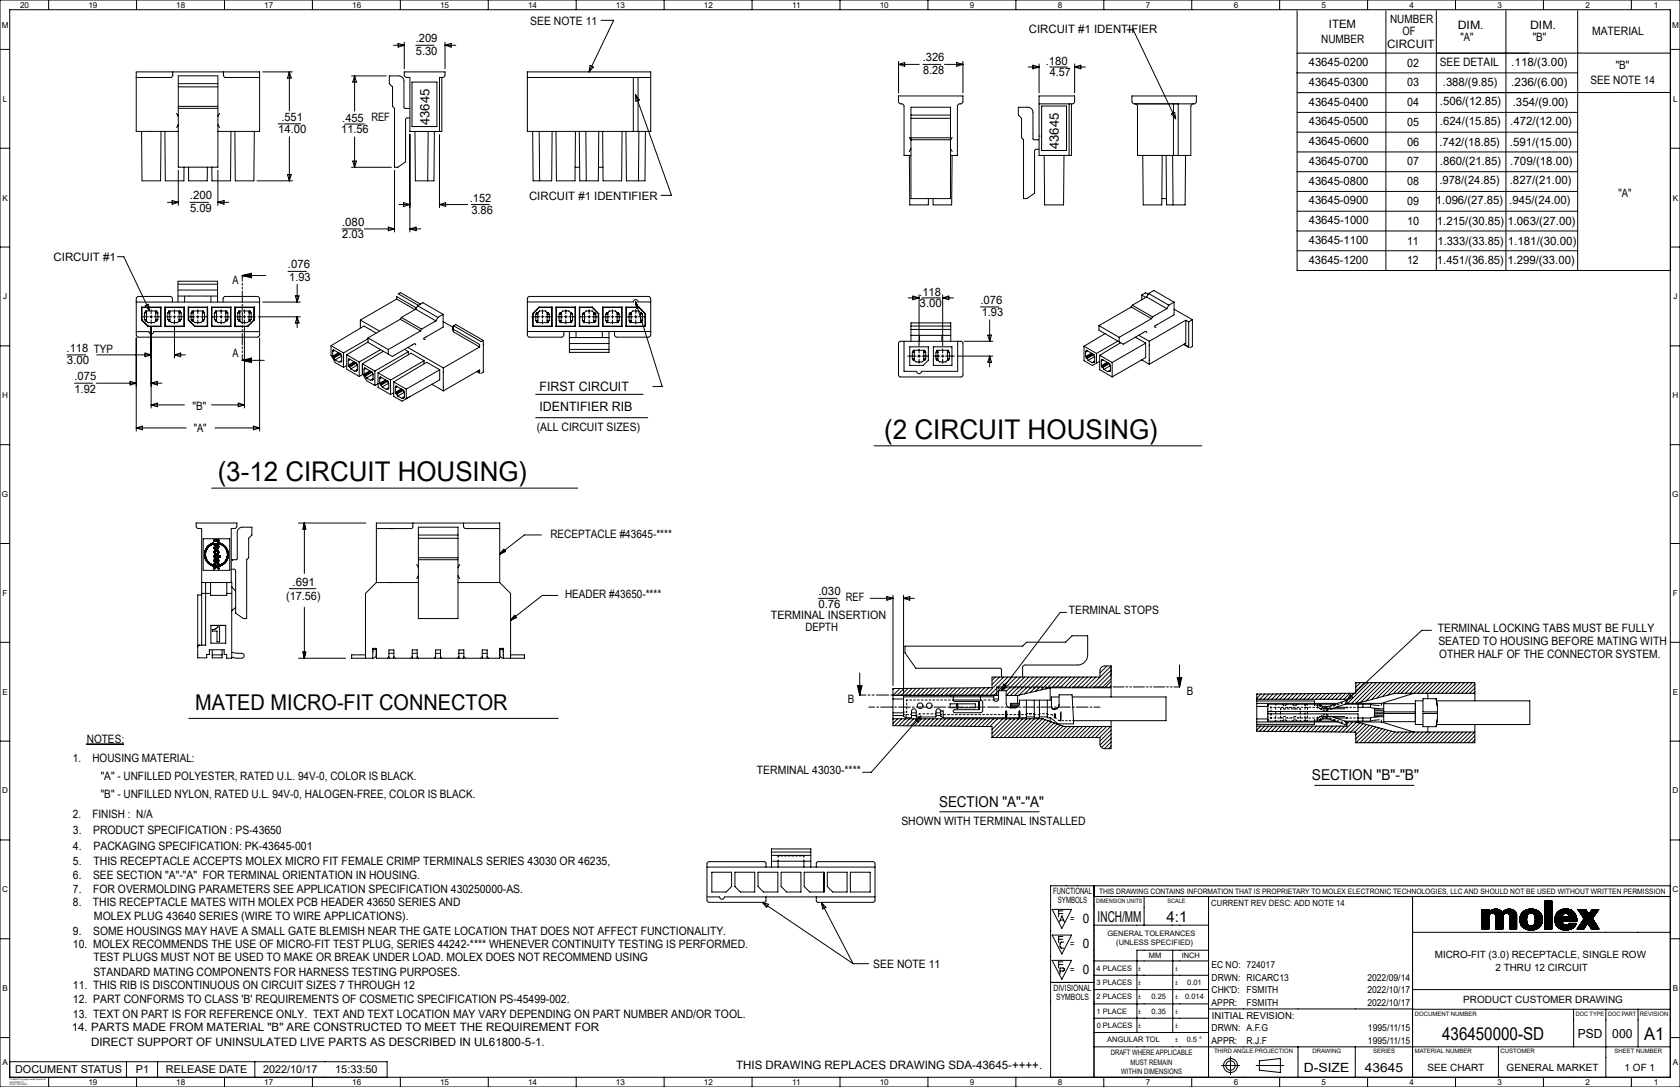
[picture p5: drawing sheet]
<svg xmlns="http://www.w3.org/2000/svg" width="864mm" height="559mm" viewBox="0 0 864 559" stroke-linecap="round" stroke-linejoin="round" font-family="sans-serif">
<defs><g id="words">
<g font-size="14">
<text x="454" y="226">(2 CIRCUIT HOUSING)</text>
<text x="112" y="247">(3-12 CIRCUIT HOUSING)</text>
</g>
<text font-size="11.2" x="100" y="365">MATED MICRO-FIT CONNECTOR</text>
<text font-size="9.1" x="741" y="535">436450000-SD</text>
<text font-size="9" x="845" y="534">A1</text>
<g font-size="7.7">
<text x="674" y="401">SECTION &quot;B&quot;-&quot;B&quot;</text>
<text x="483" y="415">SECTION &quot;A&quot;-&quot;A&quot;</text>
<text x="564" y="474">INCH/MM</text>
<text x="600" y="474">4:1</text>
</g>
<g font-size="6.7">
<text x="221" y="64" transform="rotate(-90 221 64)">43645</text>
<text x="544" y="77" transform="rotate(-90 544 77)">43645</text>
<text x="557" y="474">0</text>
<text x="557" y="488">0</text>
<text x="557" y="501">0</text>
</g>
<g font-size="6.6">
<text x="277" y="201">FIRST CIRCUIT</text>
<text x="277" y="211">IDENTIFIER RIB</text>
</g>
<g font-size="6.5">
<text x="670" y="551">D-SIZE</text>
<text x="702" y="551">43645</text>
</g>
<g font-size="6.4">
<text x="811" y="534">PSD</text>
<text x="829" y="534">000</text>
</g>
<g font-size="5.9">
<text x="715" y="12">NUMBER</text>
<text x="273" y="13">SEE NOTE 11</text>
<text x="529" y="17">CIRCUIT #1 IDENTIFIER</text>
<text x="683" y="14">ITEM</text>
<text x="749" y="15">DIM.</text>
<text x="787" y="15">DIM.</text>
<text x="214" y="22">.209</text>
<text x="679" y="22">NUMBER</text>
<text x="721" y="18">OF</text>
<text x="751" y="21">&quot;A&quot;</text>
<text x="788" y="21">&quot;B&quot;</text>
<text x="818" y="18">MATERIAL</text>
<text x="214" y="28">5.30</text>
<text x="713" y="25">CIRCUIT</text>
<text x="474" y="32">.326</text>
<text x="538" y="34">.180</text>
<text x="673" y="34">43645-0200</text>
<text x="723" y="34">02</text>
<text x="740" y="34">SEE DETAIL</text>
<text x="777" y="34">.118/(3.00)</text>
<text x="831" y="35">&quot;B&quot;</text>
<text x="474" y="38">8.28</text>
<text x="540" y="39">4.57</text>
<text x="673" y="44">43645-0300</text>
<text x="723" y="44">03</text>
<text x="742" y="44">.388/(9.85)</text>
<text x="777" y="44">.236/(6.00)</text>
<text x="818" y="43">SEE NOTE 14</text>
<text x="673" y="54">43645-0400</text>
<text x="723" y="55">04</text>
<text x="740" y="54">.506/(12.85)</text>
<text x="778" y="54">.354/(9.00)</text>
<text x="145" y="62">.551</text>
<text x="176" y="63">.455 REF</text>
<text x="673" y="64">43645-0500</text>
<text x="723" y="65">05</text>
<text x="740" y="64">.624/(15.85)</text>
<text x="776" y="64">.472/(12.00)</text>
<text x="143" y="68">14.00</text>
<text x="175" y="69">11.56</text>
<text x="673" y="75">43645-0600</text>
<text x="723" y="75">06</text>
<text x="740" y="75">.742/(18.85)</text>
<text x="776" y="75">.591/(15.00)</text>
<text x="673" y="85">43645-0700</text>
<text x="723" y="85">07</text>
<text x="740" y="85">.860/(21.85)</text>
<text x="776" y="85">.709/(18.00)</text>
<text x="673" y="95">43645-0800</text>
<text x="723" y="95">08</text>
<text x="740" y="95">.978/(24.85)</text>
<text x="776" y="95">.827/(21.00)</text>
<text x="832" y="101">&quot;A&quot;</text>
<text x="98" y="102">.200</text>
<text x="242" y="104">.152</text>
<text x="272" y="103">CIRCUIT #1 IDENTIFIER</text>
<text x="673" y="105">43645-0900</text>
<text x="723" y="105">09</text>
<text x="738" y="105">1.096/(27.85)</text>
<text x="776" y="105">.945/(24.00)</text>
<text x="98" y="109">5.09</text>
<text x="242" y="110">3.86</text>
<text x="176" y="116">.080</text>
<text x="673" y="115">43645-1000</text>
<text x="723" y="116">10</text>
<text x="739" y="116">1.215/(30.85)</text>
<text x="775" y="116">1.063/(27.00)</text>
<text x="176" y="122">2.03</text>
<text x="673" y="125">43645-1100</text>
<text x="723" y="126">11</text>
<text x="739" y="126">1.333/(33.85)</text>
<text x="775" y="126">1.181/(30.00)</text>
<text x="28" y="134">CIRCUIT #1</text>
<text x="148" y="138">.076</text>
<text x="673" y="136">43645-1200</text>
<text x="723" y="136">12</text>
<text x="739" y="136">1.451/(36.85)</text>
<text x="775" y="136">1.299/(33.00)</text>
<text x="120" y="146">A</text>
<text x="149" y="144">1.93</text>
<text x="473" y="152">.118</text>
<text x="473" y="158">3.00</text>
<text x="504" y="156">.076</text>
<text x="505" y="163">1.93</text>
<text x="34" y="181">.118 TYP</text>
<text x="120" y="183">A</text>
<text x="34" y="187">3.00</text>
<text x="38" y="195">.075</text>
<text x="38" y="202">1.92</text>
<text x="99" y="211">&quot;B&quot;</text>
<text x="100" y="222">&quot;A&quot;</text>
<text x="276" y="222">(ALL CIRCUIT SIZES)</text>
<text x="283" y="277">RECEPTACLE #43645-****</text>
<text x="150" y="301">.691</text>
<text x="147" y="308">(17.56)</text>
<text x="290" y="308">HEADER #43650-****</text>
<text x="421" y="306">.030</text>
<text x="435" y="309">REF</text>
<text x="421" y="312">0.76</text>
<text x="549" y="316">TERMINAL STOPS</text>
<text x="396" y="318">TERMINAL INSERTION</text>
<text x="414" y="324">DEPTH</text>
<text x="739" y="325">TERMINAL LOCKING TABS MUST BE FULLY</text>
<text x="739" y="332">SEATED TO HOUSING BEFORE MATING WITH</text>
<text x="740" y="338">OTHER HALF OF THE CONNECTOR SYSTEM.</text>
<text x="610" y="358">B</text>
<text x="436" y="361">B</text>
<text x="45" y="382">NOTES:</text>
<text x="38" y="392">1.</text>
<text x="48" y="392">HOUSING MATERIAL:</text>
<text x="52" y="401">&quot;A&quot; - UNFILLED POLYESTER, RATED U.L. 94V-0, COLOR IS BLACK.</text>
<text x="389" y="398">TERMINAL 43030-****</text>
<text x="52" y="410">&quot;B&quot; - UNFILLED NYLON, RATED U.L. 94V-0, HALOGEN-FREE, COLOR IS BLACK.</text>
<text x="38" y="421">2.</text>
<text x="47" y="421">FINISH : N/A</text>
<text x="463" y="424">SHOWN WITH TERMINAL INSTALLED</text>
<text x="38" y="429">3.</text>
<text x="48" y="429">PRODUCT SPECIFICATION : PS-43650</text>
<text x="38" y="437">4.</text>
<text x="48" y="437">PACKAGING SPECIFICATION: PK-43645-001</text>
<text x="38" y="445">5.</text>
<text x="48" y="445">THIS RECEPTACLE ACCEPTS MOLEX MICRO FIT FEMALE CRIMP TERMINALS SERIES 43030 OR 46235,</text>
<text x="38" y="452">6.</text>
<text x="48" y="452">SEE SECTION &quot;A&quot;-&quot;A&quot; FOR TERMINAL ORIENTATION IN HOUSING.</text>
<text x="38" y="459">7.</text>
<text x="48" y="459">FOR OVERMOLDING PARAMETERS SEE APPLICATION SPECIFICATION 430250000-AS.</text>
<text x="38" y="466">8.</text>
<text x="48" y="466">THIS RECEPTACLE MATES WITH MOLEX PCB HEADER 43650 SERIES AND</text>
<text x="48" y="473">MOLEX PLUG 43640 SERIES (WIRE TO WIRE APPLICATIONS).</text>
<text x="38" y="481">9.</text>
<text x="48" y="481">SOME HOUSINGS MAY HAVE A SMALL GATE BLEMISH NEAR THE GATE LOCATION THAT DOES NOT AFFECT FUNCTIONALITY.</text>
<text x="38" y="488">10. MOLEX RECOMMENDS THE USE OF MICRO-FIT TEST PLUG, SERIES 44242-**** WHENEVER CONTINUITY TESTING IS PERFORMED.</text>
<text x="48" y="494">TEST PLUGS MUST NOT BE USED TO MAKE OR BREAK UNDER LOAD. MOLEX DOES NOT RECOMMEND USING</text>
<text x="449" y="498">SEE NOTE 11</text>
<text x="48" y="502">STANDARD MATING COMPONENTS FOR HARNESS TESTING PURPOSES.</text>
<text x="38" y="509">11. THIS RIB IS DISCONTINUOUS ON CIRCUIT SIZES 7 THROUGH 12</text>
<text x="38" y="516">12. PART CONFORMS TO CLASS 'B' REQUIREMENTS OF COSMETIC SPECIFICATION PS-45499-002.</text>
<text x="38" y="523">13. TEXT ON PART IS FOR REFERENCE ONLY. TEXT AND TEXT LOCATION MAY VARY DEPENDING ON PART NUMBER AND/OR TOOL.</text>
<text x="37" y="530">14. PARTS MADE FROM MATERIAL &quot;B&quot; ARE CONSTRUCTED TO MEET THE REQUIREMENT FOR</text>
<text x="47" y="538">DIRECT SUPPORT OF UNINSULATED LIVE PARTS AS DESCRIBED IN UL61800-5-1.</text>
<text x="378" y="549">THIS DRAWING REPLACES DRAWING SDA-43645-++++.</text>
</g>
<g font-size="5.6">
<text x="8" y="552">DOCUMENT STATUS</text>
<text x="70" y="552">P1</text>
<text x="85" y="552">RELEASE DATE</text>
<text x="135" y="552">2022/10/17</text>
<text x="172" y="552">15:33:50</text>
</g>
<g font-size="5.1">
<text x="550" y="474">=</text>
<text x="550" y="487">=</text>
<text x="738" y="493">MICRO-FIT (3.0) RECEPTACLE, SINGLE ROW</text>
<text x="550" y="500">=</text>
<text x="769" y="499">2 THRU 12 CIRCUIT</text>
<text x="752" y="516">PRODUCT CUSTOMER DRAWING</text>
<text x="734" y="551">SEE CHART</text>
<text x="774" y="551">GENERAL MARKET</text>
<text x="835" y="551">1 OF 1</text>
</g>
<g font-size="4.9">
<text x="623" y="498">EC NO: 724017</text>
<text x="623" y="504">DRWN: RICARC13</text>
<text x="703" y="504">2022/09/14</text>
<text x="623" y="511">CHK'D:</text>
<text x="641" y="511">FSMITH</text>
<text x="703" y="511">2022/10/17</text>
<text x="623" y="517">APPR:</text>
<text x="641" y="517">FSMITH</text>
<text x="703" y="517">2022/10/17</text>
<text x="623" y="524">INITIAL REVISION:</text>
<text x="623" y="530">DRWN: A.F.G</text>
<text x="703" y="530">1995/11/15</text>
<text x="623" y="537">APPR:</text>
<text x="641" y="537">R.J.F</text>
<text x="703" y="537">1995/11/15</text>
</g>
<g font-size="4.5">
<text x="541" y="460">FUNCTIONAL</text>
<text x="544" y="464">SYMBOLS</text>
<text x="542" y="510">DIVISIONAL</text>
<text x="543" y="514">SYMBOLS</text>
</g>
<text font-size="4.4" x="623" y="466">CURRENT REV DESC: ADD NOTE 14</text>
<g font-size="4.2">
<text x="10" y="4">20</text>
<text x="45" y="4">19</text>
<text x="91" y="4">18</text>
<text x="136" y="4">17</text>
<text x="181" y="4">16</text>
<text x="226" y="4">15</text>
<text x="271" y="4">14</text>
<text x="317" y="4">13</text>
<text x="362" y="4">12</text>
<text x="407" y="4">11</text>
<text x="452" y="4">10</text>
<text x="499" y="4">9</text>
<text x="544" y="4">8</text>
<text x="589" y="4">7</text>
<text x="634" y="4">6</text>
<text x="679" y="4">5</text>
<text x="725" y="4">4</text>
<text x="770" y="4">3</text>
<text x="815" y="4">2</text>
<text x="850" y="4">1</text>
<text x="1" y="14">M</text>
<text x="860" y="14">M</text>
<text x="1" y="52">L</text>
<text x="860" y="52">L</text>
<text x="1" y="103">K</text>
<text x="860" y="103">K</text>
<text x="2" y="154">J</text>
<text x="860" y="154">J</text>
<text x="1" y="205">H</text>
<text x="860" y="205">H</text>
<text x="1" y="256">G</text>
<text x="860" y="256">G</text>
<text x="1" y="306">F</text>
<text x="860" y="306">F</text>
<text x="1" y="357">E</text>
<text x="860" y="357">E</text>
<text x="1" y="408">D</text>
<text x="860" y="408">D</text>
<text x="1" y="459">C</text>
<text x="860" y="459">C</text>
<text x="1" y="510">B</text>
<text x="860" y="510">B</text>
<text x="1" y="548">A</text>
<text x="860" y="548">A</text>
<text x="45" y="558">19</text>
<text x="91" y="558">18</text>
<text x="136" y="558">17</text>
<text x="181" y="558">16</text>
<text x="226" y="558">15</text>
<text x="271" y="558">14</text>
<text x="317" y="558">13</text>
<text x="362" y="558">12</text>
<text x="407" y="558">11</text>
<text x="452" y="558">10</text>
<text x="499" y="558">9</text>
<text x="544" y="558">8</text>
<text x="589" y="558">7</text>
<text x="634" y="558">6</text>
<text x="679" y="558">5</text>
<text x="725" y="558">4</text>
<text x="770" y="558">3</text>
<text x="815" y="558">2</text>
<text x="850" y="558">1</text>
</g>
<g font-size="3.9">
<text x="565" y="460">THIS DRAWING CONTAINS INFORMATION THAT IS PROPRIETARY TO MOLEX ELECTRONIC TECHNOLOGIES, LLC AND SHOULD NOT BE USED WITHOUT WRITTEN PERMISSION</text>
<text x="569" y="481">GENERAL TOLERANCES</text>
<text x="574" y="486">(UNLESS SPECIFIED)</text>
<text x="591" y="493">MM</text>
<text x="607" y="493">INCH</text>
<text x="564" y="499">4 PLACES</text>
<text x="585" y="499">±</text>
<text x="604" y="499">±</text>
<text x="564" y="506">3 PLACES</text>
<text x="585" y="506">±</text>
<text x="604" y="506">±</text>
<text x="610" y="506">0.01</text>
<text x="564" y="514">2 PLACES</text>
<text x="585" y="514">±</text>
<text x="592" y="514">0.25</text>
<text x="604" y="514">±</text>
<text x="609" y="514">0.014</text>
<text x="564" y="521">1 PLACE</text>
<text x="585" y="521">±</text>
<text x="592" y="521">0.35</text>
<text x="604" y="521">±</text>
<text x="564" y="529">0 PLACES</text>
<text x="585" y="528">±</text>
<text x="604" y="528">±</text>
<text x="569" y="536">ANGULAR TOL</text>
<text x="604" y="536">±</text>
<text x="610" y="536">0.5 °</text>
<text x="571" y="543">DRAFT WHERE APPLICABLE</text>
<text x="581" y="547">MUST REMAIN</text>
<text x="576" y="552">WITHIN DIMENSIONS</text>
</g>
<g font-size="3.1">
<text x="563" y="464">DIMENSION UNITS</text>
<text x="600" y="464">SCALE</text>
<text x="727" y="522">DOCUMENT NUMBER</text>
<text x="810" y="522">DOC TYPE</text>
<text x="827" y="522">DOC PART</text>
<text x="843" y="522">REVISION</text>
<text x="624" y="542">THIRD ANGLE PROJECTION</text>
<text x="675" y="542">DRAWING</text>
<text x="706" y="542">SERIES</text>
<text x="727" y="541">MATERIAL NUMBER</text>
<text x="771" y="542">CUSTOMER</text>
<text x="830" y="542">SHEET NUMBER</text>
</g>
<g font-size="1.1">
<text x="5" y="555">FORMAT: Eng-lega-master-tb-prod-D</text>
<text x="5" y="557">REVISION: E1</text>
<text x="5" y="558">DATE: 2021/05/01</text>
</g>
</g></defs>
<g fill="none" stroke="#000" stroke-width=".51">
<path d="M0 0h864v559h-864zM5 5h854v549h-854zM25 0v5M70 0v5M115 0v5M161 0v5M206 0v5M251 0v5M296 0v5M309 10h6l-12 27M341 0v5M387 0v5"/>
<path d="M432 0v5M477 0v5M522 0v5M567 0v5M579 15h4l21 46M613 0v5M658 0v5M667 5v134h192M703 0v5M712 5v134M738 5v134M748 0v5"/>
<path d="M774 5v134M793 0v5M811 5v134M839 0v5M0 25h5M89 37v2l-1 1h-18M92 39h20v47h-20zM115 37v2l1 1h17M135 37h15M149 37l1 3h-2zM149 37v20M181 39h18"/>
<path d="M182 39l1 3h-2zM182 39v18M202 23h6M205 22l3 1-3 1zM208 22v13M214 23h9M227 40v28h-16v-28h-3v-3h21l-1 3h-2v28M229 22v13M229 23l3-1v2zM229 23h5M271 40h63M271 37h63v31h-63z"/>
<path d="M303 34l2 1-2 2zM326 40v28M328 40v28M462 32v16M462 33l3-1v2zM462 33h11M474 33h10M486 33h9M492 32l3 1-3 1zM495 32v16M529 34h5M531 34h3l-3 1z"/>
<path d="M534 33v15M540 34h9M552 33v15M552 34h4v1zM552 34h6M667 37h144M667 27h192M859 25h5M91 58l1 2M92 56h20M92 55h20M92 43h20"/>
<path d="M92 45h20M113 58l-1 2M211 56l-3-1-1-15-1-1h-6v4l2 2v10l1 1v30h2l3-3v-21l1-1h2M212 42h13v23h-13zM327 49l2 2-2 1zM327 49l18 51h-5M468 55h21v47h-21zM468 59h21M534 53h18v-4h-18v31h17v-27M535 55h13v22h-13zM550 53v27M582 49h33v3l-1 1h-31h-1z"/>
<path d="M584 53l1 2v25h27v-25l1-2M602 59l2-1v3zM603 53v27M606 53v27M667 58h144M859 48h-192M0 76h5M73 68v25h10v-25M85 68v25h10v-7M92 64l-1 2M92 68h-22v-31h63v31h-21M112 64l1 2"/>
<path d="M119 68v25h-10v-7M121 68v25h10v-25M143 64h11M149 70v23M177 64h10M182 70v16M211 67h.1M211 69v38M211 69v50M213 68l1 25h9v-25M213 68h.1M220 68v25"/>
<path d="M223 68h.1M226 69v38M274 68v25h10v-25M277 68v25M296 68v25h-10v-25M298 68v25h10v-25M301 68v25M310 68v25h10v-25M322 68v25h10v-25M328 68v25M467 71l1 1M467 80l1 25h9v-3"/>
<path d="M468 80h-3v-25l-1-1-2-1v-4h33v4l-2 1-1 1v25h-3M468 72h21M468 71h21M468 61h21M468 76l-1 2M489 76v2M489 80v25h-9v-3M489 71v1M534 72l-3-1v-13l-1-2-1-1h-6v4l2 2v10l1 1v30h2l4-3v-21l1-1h1M534 70h.1M537 80v25h10v-25M587 80l1 25h9v-25"/>
<path d="M599 80l1 22M603 80v25M609 80v25h-9v-3M667 68h144M667 78h144M859 76h5M92 88v18M97 86v7h10v-7M112 88v18M132 93h18M148 90h2l-1 3zM181 86h20"/>
<path d="M181 83h2l-1 3zM203 88v31M296 86h2M308 86h2M667 88h144M667 98h144M86 104h6M88 103l4 1-4 1zM98 104h9M112 104l3-1v2zM112 104h6M176 118h9"/>
<path d="M187 118h16M200 117l3 1-3 1zM205 105h6M207 104l4 1-4 1zM211 118l3-1v2zM211 118h5M226 105l3-1v2zM226 105h14M242 105h9M597 102h3M667 109h144M667 119h144"/>
<path d="M0 127h5M60 132h4l13 28M148 140h9M667 129h144M859 127h5M70 155h63M73 158h10M73 158v7M73 158h.1M73 158v6M75 157l1-1 1 4zM75 160v5"/>
<path d="M78 159v2M80 160v5M83 158v10M83 158h.1M85 158h10M85 158h.1M85 158v10M87 160v5M89 155v-2l-2-1-16 1-1 1v19h1h61h1v-19v-1l-17-1-1 1v2M90 159v2M91 155v-10h21v10M91 152h21"/>
<path d="M91 146h21M91 149h21M92 160v5M95 158v10M95 158h.1M95 152v3M97 158h10M97 158v7M97 158h.1M97 158v6M97 152h.1M99 160v5"/>
<path d="M102 159v2M104 160v5M106 152h.1M107 158v10h-7M107 158h.1M108 152v3M109 158h10M109 158v10M109 158h.1M111 160v5M114 159v2M116 160v5"/>
<path d="M119 158v10M119 158h.1M121 158h10M121 158v10M121 158h.1M121 158h9M123 160v5M125 142h12M125 142h4M125 142v3M125 146v1M125 148v1"/>
<path d="M125 150v6M125 157v1M125 158v1M126 159v2M128 160v5M129 141v2l-4-1M129 141v-1l-4 2M129 141l-4 1M130 158v6M131 158h-1M131 158v7M135 155h19"/>
<path d="M152 152h2l-1 3zM153 146v9M204 154l-19 11M204 154l9 5M204 154v-2l10 6M210 157h.1M214 159l-8 4M214 159l10 6M215 157l10 6M215 157l2-1 11 6M215 157l-1 2M216 156l-10-6-1 1 10 6"/>
<path d="M271 155h55a1.2 1.2 0 0 1 1-1 1.2 1.2 0 0 1 1 1h6M277 158h7M277 158l-3 3M277 158h.1M279 159v2M284 158v10M284 158h.1M286 158h10M286 158v10M286 158h.1M291 159v2M296 158v10"/>
<path d="M296 158h.1M303 159v2M304 158h-6v10M304 158l4 3M304 158h.1M310 158h10M310 158v10M310 158h.1M315 159v2M320 158v10M320 158h.1M322 158h6"/>
<path d="M322 158h.1M322 158v10M327 155v3M327 155l1 3M327 155l13 44h-4M327 159v2M327 156l1 2M327 158h.1M328 157v1M328 158h.1M328 158h-1M328 158l4 3"/>
<path d="M467 153h5M469 152l3 1-3 1zM472 152v26M474 153h9M485 152v26M485 153l3-1v2zM485 153h5M504 158h9M582 158l10 6M582 158l-17 9M582 157l10 6M582 157v1"/>
<path d="M587 152v2M589 153l-7 4M589 153l11 6M590 151h-1l-2 1 2 1M590 151l11 6M590 151l3-2 11 6M590 151l-1 2M600 159l-8 4M601 157l-1 2M604 155v7l-10 6M604 159l9 5M604 155l-3 2"/>
<path d="M0 178h5M70 170h7a1.2 1.2 0 0 0 1 2 1.2 1.2 0 0 0 1-2h54M70 174v48M73 165l3 3M73 164v1M73 164l3 4M73 163h3M75 161v-1h6v1M75 164v1M75 161h-1v3h1M75 165l1 1h3l1-1M76 168h7"/>
<path d="M76 168h.1M77 163h1M78 162v2M78 164v3M78 168v42M79 163h3M80 161h1v3h-1M81 164v1h-1M83 168h.1M85 168h10M85 168h.1M85 163h3"/>
<path d="M87 161v-1h6v1M87 164v1M87 161h-1v3h1M87 165l1 1h3l1-1M89 163h1M90 162v2M90 164v3M90 168v16M91 163h3M92 161h1v3h-1M93 164v1h-1M95 168h.1"/>
<path d="M97 165l3 3M97 164v1M97 164l3 4M97 163h3M99 161v-1h6v1M99 164v1M99 161h-1v3h1M99 165l1 1h3l1-1M100 168h.1M101 163h1M102 162v2M102 164v3"/>
<path d="M103 163h3M104 161h1v3h-1M105 164v1h-1M109 168h10M109 168h.1M109 163h3M111 161v-1h6v1M111 164v1M111 161h-1v3h1M111 165l1 1h3l1-1M113 163h1M114 162v2"/>
<path d="M114 164v3M115 163h3M116 161h1v3h-1M117 164v1h-1M119 168h.1M121 168h6M121 168h.1M121 163h3M123 161v-1h6v1M123 164v1M123 161h-1v3h1M123 165l1 1h3l1-1"/>
<path d="M125 160v6M125 167v1M125 169v1M125 171v6M125 178v1M125 163h1M126 162v2M126 164v3M126 168v42M127 163h4M127 168h.1M128 161h1v3h-1"/>
<path d="M129 164v1h-1M130 164l-3 4M130 164l1 1M131 165l-4 3M133 163h21M133 174v48M153 163l1 3h-2zM153 163v5M170 178l7 3M170 178v5l2 3 5 3M185 165v4M185 165l10 5"/>
<path d="M189 174v2l13 7 11-6h1M189 174l-12 7M189 174l11 6M189 176l-11 6M190 169h.1M193 171l-6-3-17 10M196 180l-11 6M200 180v2M206 164l10 6M206 164l-17 10M206 163l11 6M206 163v1"/>
<path d="M208 180l2 1M210 179l18 10M216 170l-16 10M217 169l-1 1M224 165l-7 4M225 163l-1 2M228 162v6l-10 6h1M228 165l5 3M228 162l-3 1M233 168v1M233 169h.1M233 168h.1"/>
<path d="M233 169v1M233 169l14 8v1M233 169v2M233 167v1M233 171l14 7M233 167l14 9 1-1M233 167h1l14 8M247 178l-19 11M248 175v16l-1 1M271 170h63M273 163h4M274 168h10"/>
<path d="M274 161v7M274 161h.1M274 168h.1M276 165v1h6v-1M276 161l1-1h3l1 1M276 161h-1v4h1M276 161h.1M276 161v5M278 163h2M279 162v2M279 164v2M280 163h4"/>
<path d="M281 161h1v4h-1M281 161h1M281 161v5M284 168h.1M286 168h10M286 168h.1M286 163h3M288 165v1h6v-1M288 161l1-1h3l1 1M288 161h-1v4h1M288 161h.1M288 161v5"/>
<path d="M290 170v2l-1 1h-17l-1-1v-19l1-1h61l1 1v19v1h-17l-1-1v-2M290 163h2M291 162v2M291 164v2M292 163h4M293 177h20M293 180h20M293 174h20M293 170v11h20v-11M293 161h1v4h-1M293 161h1M293 161v5"/>
<path d="M296 168h.1M296 170v4M298 168h10M298 168h.1M298 163h3M299 173v1M300 165v1h6v-1M300 161l1-1h3l1 1M300 161h-1v4h1M300 161h.1M300 161v5M302 163h2"/>
<path d="M303 162v2M303 164v2M304 163h4M305 161h1v4h-1M305 161h1M305 161v5M307 173v1M308 161v7M308 168h.1M308 161h.1M310 170v4M310 168h10"/>
<path d="M310 168h.1M310 163h3M312 165v1h6v-1M312 161l1-1h3l1 1M312 161h-1v4h1M312 161h.1M312 161v5M314 163h2M315 162v2M315 164v2M316 163h3M317 161h1v4h-1"/>
<path d="M317 161h1M317 161v5M320 168h.1M322 168h10M322 168h.1M322 163h3M324 165v1h6v-1M324 161l1-1h3l1 1M324 161h-1v4h1M324 161h.1M324 161v5M326 163h2"/>
<path d="M327 162v2M327 164v2M328 163h3M329 161h1v4h-1M329 161h1M329 161v5M332 161v7M332 168h.1M332 161h.1M462 176h32h1v17l-1 1h-32v-1zM465 175v16h6a1.2 1.2 0 0 0 1 1 1.2 1.2 0 0 0 2-1h18v-16M468 178h9v7l-2 3h-7z"/>
<path d="M468 168h21M468 175v-9h21v9M468 169h21M468 172h21M472 179v2M473 172v3M480 178h9v10h-9zM484 172v3M485 179v2M496 175h14M508 172h2l-1 3zM509 164v11"/>
<path d="M557 178v7l5 3 3-2M557 178l7 4M565 167v3l12 7 12-7v1M565 167l10 6M568 172l-11 6M575 175l-11 7M575 173v3M576 176l-11 7M584 173l5 3M585 172l6 3M589 176v8l-17 10M589 176l-17 10"/>
<path d="M591 175v12M591 177h.1M592 164l-17 9M592 163v1M608 177l3 2M610 165h1M610 165l-19 10M610 165v11l-19 11M611 165v13l-2-1M613 164l-2 1M613 164v14l-1 1M859 178h5"/>
<path d="M34 182h10M38 197h10M49 197h21M50 182h28M67 196l3 1-3 1zM75 181l3 1-3 1zM78 197l3-1v2zM78 197h5M90 182l3-1v2zM90 182h5M125 185h11M125 185l4 1v-1"/>
<path d="M125 180v1M125 182v3M129 185v1l-4-1M129 185v-1l-4 1M129 185h-4M171 183h.1M171 180l4 2 1 1M171 184h1M171 180v3M171 183v1M172 184v1M172 180h-1"/>
<path d="M172 185l2 1h1M174 181l-3 2M174 182l-3 1M175 182l-4 2M175 182l-3 2M175 186h.1M176 183l-1 3M176 185l-1 1M176 183l-4 2M177 181v8M178 182v8l7 4M178 182l7 4"/>
<path d="M178 188l-1 1M179 188h.1M179 185v3M179 185v-1l4 3 1 1M179 188l1 1M180 189v1M180 185h-1M180 190l2 1h1M182 186l-3 2M183 186l-4 2M183 187l-3 2M184 188v2l-1 1"/>
<path d="M184 190l-1 1M184 188l-4 2M185 186v8M186 187l7 4M186 187v5l2 4 5 2M187 192l-2 2M187 192v1M187 190v-1l4 2M187 193h1M187 190v2M187 193h.1M188 193v1"/>
<path d="M188 189l-1 1M188 194l2 2 2-1M190 191l-3 1M190 191l-3 2M191 191l-4 2M191 191l-3 2M191 191l1 4h-1M192 192l-4 2M193 191v7M194 192l7 3M194 197l-1 1M194 192v7l7 4"/>
<path d="M195 197h.1M195 198h1M195 197v1M195 194l5 2v1M195 194v3M196 198v1M196 194h-1M196 199l3 1M197 181l-11 6M198 195l-3 2M199 196l-4 2M199 196l-3 2"/>
<path d="M200 200h-1M200 199v1M200 197l-4 2M200 197v3M201 195v8M202 196l7 4M202 196v8l5 2 19-11v-5l-17 10M204 199v-1l4 3v1M204 199l-1 3M204 199h.1M206 200l-3 2M210 181l-17 10"/>
<path d="M210 181v1M218 185v2M218 185l-17 10M218 185l-7-3-17 10M222 198l6 3M226 190l-7-4-17 10M228 189v12M228 199h.1M228 191h.1M245 191l2 1M245 191h2v-1l-19 11M467 183h4"/>
<path d="M469 185h1M469 181v-1h6v1M470 181h-1v4h1M470 185l1 1h3l1-1M470 180v5M472 183h1M472 182v2M472 185v2M474 183h3M475 181h1v4h-1M475 180v5M475 185h.1"/>
<path d="M480 183h3M482 185h.1M482 181v-1h6v1M482 181h-1v4h1M482 185l1 1h3l1-1M482 180v5M484 183h1M485 182v2M485 185v2M486 183h5M487 181h1v4h-1M487 180v5"/>
<path d="M488 185h-1M492 183h18M509 183l1 3h-2zM509 183v6M558 183v1M558 181v-1l4 2v4M558 184h1M558 184h.1M558 181v2M559 184v1M559 180l-1 1M559 185l2 1h1"/>
<path d="M561 182l-3 1M561 182l-3 2M562 182l-4 2M562 182l-3 2M562 186h.1M563 186h-1M563 183l-4 2M564 182v5M565 183v7l7 4M565 183l7 3M566 188h.1M566 189h1"/>
<path d="M566 185l4 2M566 188v1M566 185v3M567 189v1M567 185h-1M567 190l3 1M569 186l-3 2M570 187l-4 2M570 187l-3 2M570 190v1M570 187l1 1M570 191h.1"/>
<path d="M571 188l-4 2M571 188l-1 2M571 190h-1M572 186v8M587 185l4 2M591 185h.1M70 220l3-1v2zM70 220h26M78 208l3-1v2zM78 208h17M109 208h17M110 220h23"/>
<path d="M122 207l4 1-4 1zM130 219l3 1-3 1zM202 202l-1 1M203 202h1M204 202h.1M204 202v1M204 203l1 1M205 204l2 1v-1M207 200l-3 2M207 201l-3 2M208 204v1l-1-1M208 204h-1"/>
<path d="M208 202v2M208 202l-3 2M208 204h.1M209 200v5M275 215h58M275 203h56M0 229h5M449 229h169M859 229h5M109 251h188M0 279h5M104 277h14v16h-14z"/>
<path d="M108 280h.1M108 280h1M108 280h1h-1M109 279v1M109 279l1 1M109 279h1M110 279h.1M110 279a6 6 0 0 0-5 6 6 6 0 0 0 5 6M110 279v1M110 280a6 6 0 0 0-4 5 6 6 0 0 0 4 5M110 279h1M110 280h.1"/>
<path d="M110 280h1M110 279l1 1M110 278h.1M110 278h1M110 278h2M111 278h1M111 279l1 1M111 278l1 1M111 279l1 2M111 278l1 1h-1M112 278h.1M112 279v1v-1"/>
<path d="M112 279h.1M112 279v1M112 278v1v1a1.1 1.1 0 0 1 0 1 1.1 1.1 0 0 1-1 1M113 280a6 6 0 0 1 4 5 6 6 0 0 1-4 5v1M113 280v-1a6 6 0 0 1 4 6 6 6 0 0 1-4 6M113 280h.1M113 279v1M113 279l4 4M114 280l3 2M115 280l1 2M153 269h35M156 269v26"/>
<path d="M156 269v3zM156 269v3h1M156 269l1 3M212 269v2l-1 1h-18M215 275h20M215 271h20v47h-20zM215 277h20M238 269v2l1 1h18M278 275h-8l-13 10M859 279h5M104 299h15v39h-2v-2h-2v-2h-7v2h-2v2h-4v-6M105 285l1 1"/>
<path d="M105 285h1M105 286h1M105 284l1 1M105 286l1 1M105 284h1M105 287l1 1M105 283l1 1h-1M105 283l1 1M106 287l3 4M106 299v33h-4v-26h2M106 282v1M106 288l2 3"/>
<path d="M106 283h-1l1 1M106 282h.1M106 289l2 1M106 281v1M106 299v1M106 281l1 1M106 288l-1-1 2 2M107 281v1l-1-1M107 281h.1M107 280l1 1h-1M107 280l1 1M108 290l1 1"/>
<path d="M108 299v7h9v-7M109 280h-1M109 290l1 1M109 290h1M110 290v1M110 282h.1M110 281l1 1M110 288l1 1M110 286h1M110 293h.1M110 292h.1M110 290l1 2"/>
<path d="M110 290l2 3M110 290l2 2M110 286h.1M110 290l1 1 1-1M110 281v1M110 290l1 1-1 1M110 292v1M110 286h3M110 281h1M110 282h1M110 284l1 1M110 288l1 2-1-1"/>
<path d="M110 284l2 1M110 292h1M110 283l1 1M110 288h1M110 281l1 1-1-1M110 283l1 1-1-1M110 285h1M111 287v1v2M111 287v1M111 288l-1-1 1 1M111 283h1M111 286h1"/>
<path d="M111 287l1 1M111 282l1 2M111 284l1 1M111 289v1v-1M111 289l1 1M111 288l1 1M111 288v1M111 289h1M111 281l1 1M111 292l-1 1M111 292l1 1M111 283h.1"/>
<path d="M111 291h1M111 282l1 1M111 280l1 1h-1M112 284v1l-1-1M112 291h.1M112 286h1M112 289h.1M112 281v1l-1-1M112 282v1M112 287v1M112 284v1M112 282l-1-1 1 1"/>
<path d="M112 290v1v-1M112 284h.1M112 280v1M112 290v1M112 287h.1M112 283h.1M112 281v1v-1M112 288v1M112 281h.1M112 292h.1M112 290h.1M112 291v1"/>
<path d="M112 292v1M113 286h.1M113 291h.1M113 290v1M114 290v1l-1-1M114 290v1M114 291l-1-1 1 1M114 290h.1M114 280l-1-1 2 2M114 290h1M115 289v1M115 290h-1h1"/>
<path d="M115 289h1M116 289h-1M116 289h.1M116 282l1 1M116 288v1M116 288h.1M116 288h1M116 282l1 2M116 299v1M116 287l1 1M116 283l1 1M117 287v1"/>
<path d="M117 283v1M117 287h.1M117 284v1v-1M117 284v1M117 286v1v-1M117 285v1M117 287v-1v1M119 299h.1M119 299v-27l2-1 1-2h-21v2l3 1v60M119 288l3-1v-15l2-1h5v4l-1 2v10l-1 1v30h-2l-4-3v-21l-1-1h-1M193 300v-31h64v31M214 290l1 2"/>
<path d="M215 288h20M215 299h-22l-5 6v33M215 287h20M215 296l-1 1M235 299h22l5 6v33M235 296l1 1M236 290l-1 2M259 283v-1l-2 3M259 283h.1M259 283l-2 2M259 283l1 1-3 1M104 305h4"/>
<path d="M117 305h2M119 302l2 2M121 312l-2 2M149 303h13M156 312v26M265 317l-1-1-2 3M265 317h.1M265 317l-3 2M265 317v1l-3 1M287 306h-8l-17 13M421 308h9M447 308h12"/>
<path d="M456 307l3 1-3 1zM459 306v46M464 308l4-1v2zM464 306v51M464 308h6M548 315h-3l-30 40M0 330h5M108 322h8v9h-8zM109 324l4-2v8h-1v-6h-3zM109 334v4h5v-4M109 337h5M119 335l5 1a1.3 1.3 0 0 1 1 1 1.3 1.3 0 0 1-1 1h-5"/>
<path d="M153 338h25M156 335v3M156 335h1l-1 3M156 335v3zM188 337h-7v1h11M192 335h.1M192 334h1M193 337v1h-1M200 334h2v4h-2zM200 338h-1h-6v-5h-1v5M200 336h2M212 338h-1h-8h-1"/>
<path d="M212 334h2v4h-2zM212 336h2M224 338h-1h-8h-1M224 334h2v4h-2zM224 336h.1M224 336h2M236 338h-1h-8h-1M236 334h2v4h-2zM236 336h.1M236 336h2M248 338h-1h-8h-1M248 334h2v4h-2z"/>
<path d="M248 336h2M250 338h1h6v-5h2v5M259 335v-1h-2v3l2 1M262 337h8v1h-11M736 324h-5l-39 36M859 330h5M441 353l1 4M441 353h2l-1 4M442 346v11M442 353h1l-1 4zM442 357h3M446 357h1"/>
<path d="M448 357h1M450 357h7M458 357h1M459 359h5M459 354h.1M460 357h1M462 357h7M462 354l-3 4h54M464 354l-3 4M466 354l-3 4M467 360h-1M468 360h1"/>
<path d="M469 354l-4 4M470 360h1M470 357h1M471 354l-4 4M472 360h1M472 357h1M473 354l-4 4M474 360h1M474 357h6M475 354l-4 4M476 360h1M477 354l-4 4"/>
<path d="M478 360h1M479 354l-4 4M480 360h1M481 354l-3 4M481 357h2M482 360h1M483 354l-3 4M484 360h1M484 357h1M485 354l-3 4M486 360h.1M486 357h6"/>
<path d="M487 354l-3 4M487 360h1M489 358h.1M489 354l-3 4M489 360h16M490 358v2l1 1h13v4h-13a.8 .8 0 0 0-1 1 .8 .8 0 0 0 1 0h14v-5l-1-1v-2M491 354l-3 4M493 357h1M493 354l-3 4M495 357h1M496 354l-4 4M497 357h7"/>
<path d="M498 354l-4 4M500 354l-4 4M502 354l-4 4M504 354l-4 4M505 357h1M506 360h1M506 354l-4 4M507 357h1M508 360h1M508 354l-4 4M510 360h1M511 359a1.2 1.2 0 0 0 1 2 1.2 1.2 0 0 0 1-2"/>
<path d="M511 359v-1h-47v10l2 1M511 359h2M512 348l-2 2M512 355h.1M512 355v1M512 356v1h-3M513 359v-4h4v7l1 1 2 1M514 348l-4 4M514 354h-1M515 348v-4h-1h-43l-6-8v-4h61l2-2h20l3-3h8v10a5 5 0 0 1-5 5h-27l-1 1v5M515 354h1M515 353h-3v1"/>
<path d="M516 348l-10 10M516 352l1 1-2 2zM516 353h1M517 354h1M518 348l-9 10M518 353h1M519 354h1M520 353h6M520 348l-9 10M521 354h1M522 348l-7 7M523 354h1"/>
<path d="M523 358l17-4v6M523 358v4M525 348l-7 7M525 354h1M527 353h1M527 348l-10 10h6M527 354h1M528 360v9h-43M529 353h1M529 348l-10 10M529 354h1M530 353h6"/>
<path d="M531 348l-9 10M531 354h1M532 360v9h2v-9M533 348l-9 9M533 354h1M535 354h1M535 348l-8 9M537 353h1M537 354h1M537 348l-7 8M539 353h1M539 354h32"/>
<path d="M540 348l-8 7M540 360h-16v2M541 353h6M542 348l-7 7M544 348l-6 6M544 358h-4v5a2.1 2.1 0 0 0 3 1 2.1 2.1 0 0 0 1-2v-5h7l1 15h-8l-4-3h-2v-9M546 348l-5 6M548 353h.1M548 348l-5 6M549 353h1M550 348l-5 6M551 358h48v12h-48"/>
<path d="M551 353h6M553 348l-6 6M555 348l-6 6M557 348l-6 6M558 353h1M559 348l-5 6M560 353h1M561 348l-5 6M562 353h5M563 348l-5 6M568 353h1M569 342l-4 4"/>
<path d="M570 353h1M571 342l-5 1-1 1v4h-55v6h-51v19l51 1v5M571 342v16M571 352l-1 2M571 347l-7 7M571 350l-3 4M571 349l-5 5M571 345l-9 9M571 342l-11 12M572 353h6M579 353h1M581 353h1"/>
<path d="M583 353h5M589 353h1M591 353h1M593 353h6M600 353h1M602 353h1M603 353h3M606 348h-1l1 5M606 348h1l-1 5M606 348v5M606 342v11M606 348h1l-1 5z"/>
<path d="M646 359h46v3M646 357h.1M648 357l-2 2M650 357l-2 2M652 357l-2 2M654 357l-2 2M657 357l-3 2M659 357l-3 2M661 357l-3 2M663 357l-3 2M665 357l-3 2M667 357l-3 2"/>
<path d="M669 357l-3 2M671 357l-3 2M673 357l-3 2M675 357l-3 2M677 357l-3 2M679 357l-3 2M681 357l-3 2M683 356l-3 3M686 356l-3 3M688 356l-3 3M690 356l-3 3M692 356l-3 3"/>
<path d="M694 356l-3 3M694 357l1 1-3 2zM696 356l-4 4M697 356l-51 1v19h51v6M697 356v-5h61v9M697 351h.1M699 351l-2 2M701 351l-4 4M703 351l-10 10M705 351l-10 10M708 351l-11 10M710 351l-10 10"/>
<path d="M712 351l-10 9M714 351l-9 9M716 351l-8 8M718 351l-7 7M720 351l-7 6M722 351l-6 6M724 351l-6 5M726 351l-6 5M728 351l-6 5M730 351l-5 5M732 351l-5 5-17 6M734 356v3"/>
<path d="M734 351l-5 5M736 351l-5 5M738 351l-5 5M740 351l-5 5M742 351l-5 5M744 351l-5 5M747 351l-6 5M749 351l-6 5M751 351l-6 5M753 351l-6 5M755 351l-6 5M757 351l-6 5"/>
<path d="M758 356h.1M758 354l-3 2M758 352l-5 4M758 356h-41l-20 6M97 369h190M447 364h3M451 364h1M453 364h6M459 366h5M459 368h5M459 369l77 1 11 3h24M460 364h1"/>
<path d="M461 370l-2 2M462 364h6M463 370l-3 3M464 366h1M464 367h1M466 370l-4 3M466 369h3v-3a1.2 1.2 0 0 1 1-2 1.2 1.2 0 0 1 1 2v3h10v-3a1.2 1.2 0 0 1 1-2 1.4 1.4 0 0 1 2 2v2l1 1M466 367v2M466 367h1M466 366h.1M466 361v1M466 363v2"/>
<path d="M468 370l-4 3M468 367h1M469 366h2M469 368h2M469 364h1M470 370l-4 3M471 370l2-2-1 3zM471 364h6M471 368h.1M472 370l-4 3M473 367h-1M473 368l-25 29h-5"/>
<path d="M474 370l-4 3M474 367h1M476 370l-4 3M476 367h1M478 370l-4 3M478 364h1M479 367h1M480 370l-4 3M480 364h6M481 367h.1M481 366h3M481 368h3"/>
<path d="M482 370l-3 3M484 367h.1M484 365h1v4M484 370l-3 3M485 367h1M486 370l-3 3M487 367h1M487 364h1M488 370l-3 3M488 362h13v2h-13zM489 367h1M489 364h6"/>
<path d="M490 370l-3 3M491 367h1M492 362v2M492 370l-3 3M493 367h1M494 370l-3 3M495 367h1M496 370l-3 3M496 364h1M497 367h1M498 364h6M498 370l-3 3"/>
<path d="M499 367h1M500 370l-3 3M501 367h1M503 370l-4 3M503 361v4M503 367h1M503 361h.1M503 362v1M503 364v1M505 370l-4 3M505 367h1M506 364h1"/>
<path d="M507 370l-4 3M507 367h1M508 364h6M509 370l-4 3M509 367h1M510 379h55l1 5 2 1M511 370l-4 3M511 367h1M513 370l-4 3M513 367h1M515 364h1M515 367h1"/>
<path d="M515 370l-5 5M517 364h6M517 366v2M517 367h1M517 365v4M518 366v2M518 370l-8 7M519 367h1M520 363h4M520 362h4M520 370l-10 9M521 367h1"/>
<path d="M522 370l-10 9M523 369v1M523 367h1M524 370l-10 9M524 366v2M524 364h1M524 362l-1 2h-3M524 362h-4v2M524 365v4M525 367h1M526 370l-10 9M526 364h6"/>
<path d="M527 367h1M528 367h.1M528 369h4M528 370l-10 9M529 367h1M530 370l-10 9M531 367h1M532 367h.1M532 370l-10 9M533 364h1M534 367h.1M534 370l-10 9"/>
<path d="M534 367h1M534 369h4M535 364h6M536 367h1M536 370l-10 9M537 370l-9 9M538 367h.1M538 367h1M539 371l-9 8M540 369v2M540 367l1 1M540 371l-8 8"/>
<path d="M542 372l-8 7M542 367v2M542 364h1M542 369h1M543 367v2M543 372l-7 7M544 370h1M544 364h6M544 362a2.1 2.1 0 0 1-1 3 2.1 2.1 0 0 1-3-1M545 373l-6 6M545 367v4M545 366v4"/>
<path d="M546 370h1M546 373l-5 6M548 370h1M548 373l-5 6M550 370h.1M550 373l-5 6M551 364h1M552 373l-5 6M553 364h6M554 373l-5 6M557 373l-6 6M559 373l-6 6"/>
<path d="M560 364h1M561 373l-6 6M562 364h3M563 373l-6 6M565 373l-6 6M567 373l-6 6M569 373l-6 6M571 373l-6 6M571 370v15h-3M571 379l-5 5M571 377l-6 6M571 375l-6 6"/>
<path d="M646 362h42M646 371h42M646 370h6M646 363h6M646 360h30v2M648 373l-2 2M650 373l-3 3M652 367h46v4M652 363h.1M652 370h.1M652 373l-2 3M653 363v1"/>
<path d="M653 364h1M653 369h1M653 369h.1M653 364h.1M653 365v1M653 367v1M654 373l-2 3M655 364h1v1M656 368v1h-1M656 362v1M656 366v1M656 370v1"/>
<path d="M656 373l-2 3M657 364h1M657 369h1M658 366v1M658 368v1M658 370v1M658 373l-2 3M659 364h.1M659 364l-1 1M659 364h1M659 369h1M659 362h.1"/>
<path d="M659 369h.1M659 371h.1M659 362l1 1M660 370l-1 1M660 364h1zM660 370h.1M660 373l-2 3M661 370v1M661 364h1M661 369h1M661 368h-1M661 362v1"/>
<path d="M661 362h.1M662 371h.1M662 369h.1M662 362h.1M662 364h1M662 364h.1M662 373l-2 3M663 364h1M664 364h1M664 362h.1M664 369h-1M664 371h.1"/>
<path d="M665 373l-3 3M665 362v1M665 364h1M665 369h1M665 370v1M666 364h1M666 370l1 1M666 368h-1M667 362l-1 1M667 373l-3 3M667 362h.1M667 364h1"/>
<path d="M667 369h1M667 371h.1M667 369h.1M667 364h.1M668 364v1M668 366v1M668 368v1M668 370v1M669 373l-3 3M669 364h1M669 369h1M671 373l-3 3"/>
<path d="M671 368v1h1M671 362v1M671 366h.1M671 367h.1M671 370v1M671 370h.1M671 363h.1M672 364h-1v1M672 362v1M672 364v1M672 366v1M672 368v1"/>
<path d="M672 370v1M673 373l-3 3M673 364h1M673 369h1M675 364h1M675 369h1M675 373l-3 3M676 362h.1M676 362v1M676 370h.1M676 371h.1M676 371v1h-30"/>
<path d="M677 364h.1M677 369h.1M677 373l-3 3M677 363h.1M677 369v2l4-2 11 4-1-2M677 364h2M677 370h.1M678 363h.1M678 370h.1M678 364h13M678 368h13M679 363h.1"/>
<path d="M679 368l-2 1M679 373l-3 3M679 364v1M679 369v1M679 365h.1M679 368h.1M680 364h.1M680 370h3M680 363h3M680 365h1M680 369h.1M681 367l-1 1"/>
<path d="M681 373l-3 3M681 368l1 1M682 368h1M682 364h-1M683 365h-1M683 373l-3 3M683 369h1M684 368l7 3M684 363l-1 1M685 373l-3 3M685 370h1M686 363h-1"/>
<path d="M686 362h-34v9h34M687 364h6M687 369h6M687 373l-3 3M687 370l1 1M688 362h-1M689 373l-3 3M689 371h1M690 361h.1M690 372h.1M690 361l-1 1M691 373l-3 3"/>
<path d="M691 362l1-2-11 4-4-2v2M691 362l-7 3M691 371h13M691 362h13M692 362h18M692 371h18M692 376l5-5 20 5M692 371v2h-46M692 364h.1M692 369h.1M693 371l-1 1M694 364h1"/>
<path d="M694 369h1M695 371l-5 5M696 364h1M696 369h1M698 364h6M698 369h6M698 362v4h-46M699 372l-5 4M701 362v2M701 369v2M701 372l-5 4M702 372l-5 6"/>
<path d="M704 373l-7 7M704 362l5 1M704 364h5M704 362v2M704 369v2M706 373l-9 9M707 368h4M707 366h4M707 365h4M707 374l-8 8M709 374l-8 8M709 370l-5 1"/>
<path d="M709 368l-5 1M710 362v1M710 370v1M710 371l17 5M710 375l-7 7M711 364h-4v4h4M711 366h17M712 375l-7 7M714 375l-7 7M715 376l-6 6M717 376l-6 6M717 376h41"/>
<path d="M719 376l-5 6M721 376l-5 6M723 376l-5 6M725 376l-5 6M727 376l-5 6M728 367h-21M728 362h-17v9h17M729 376l-5 6M731 376l-5 6M731 360h-3v12h3M733 376l-5 6M734 374v2"/>
<path d="M735 376l-5 6M737 376l-5 6M738 360h48v12h-47M739 366h-8v-7h7l1 4-1 11h-7v-7h8M740 376l-6 6M742 376l-6 6M744 376l-6 6M746 376l-6 6M748 376l-6 6M750 376l-6 6M752 376l-6 6M754 376l-6 6"/>
<path d="M756 376l-6 6M758 376l-5 6M758 378l-3 4M758 372v10h-61M0 381h5M45 382l18 1zM571 384l-1 1M571 381l-3 4M758 380l-1 2M859 381h5M483 417h51M676 404h51"/>
<path d="M0 432h5M397 440h20M397 438h20M859 432h5M363 446h87M366 448h10v8l-3 3h-7zM378 448h10v11h-7l-3-3zM390 448h10v11h-8l-2-3zM394 446v-3h-1h-29l-1 1v19l2 1h28l1-1v-2M397 446v-10h20v10M397 443h20M400 442v4"/>
<path d="M400 440v1M401 440h1M402 448h10v11h-8l-2-3zM403 440h1M405 440h1M407 440h1M409 440h1M411 440h1M413 440v1M413 442v4M413 448h11v11h-8l-3-3zM420 446v-3h29l1 1v19l-1 1h-29v-1v-2"/>
<path d="M425 448h10v11h-7l-3-3zM437 448h10v11h-10zM562 455v99M859 455h-319v99M363 461h7a1.2 1.2 0 0 0 1 1 1.2 1.2 0 0 0 1-1h78M392 464l47 31M392 464l3 1-1 1zM422 464l3 2-2 1zM422 464l17 31M541 468h10l-5 9zM544 470h2M545 474l1-3 1 3"/>
<path d="M545 473h2M546 468h-2v3M562 461h297M562 476h59M588 461v15M621 461h105M621 461v93M726 461v93M726 479h133M762 468h3M762 478h3M762 468v10"/>
<path d="M762 468h.1M763 468h-1M763 468l-1 1M764 468l-2 2M765 468l-3 2M765 468l-3 3M765 478v-7a1.8 1.8 0 0 1 2-2 1.8 1.8 0 0 1 2 2v7M765 472l-3 4M765 472l-3 3M765 471l-3 4M765 478h.1M765 477v1"/>
<path d="M765 477l-1 1M765 476l-1 2M765 476l-2 2M765 475l-2 3M765 474l-3 4M765 474l-3 3M765 473l-3 4M765 468l1 1a5 5 0 0 1 6 0 5 5 0 0 1 7 0M765 468l-3 4M766 468l-4 5M767 468l-5 5M768 467l-6 6"/>
<path d="M768 467l-6 7M769 467l-7 7M769 472l3-3-3 3M769 478h4M769 467l-2 3M769 467l-2 2M770 467l-3 2M770 467l-3 3M770 468l-2 2M771 468l-3 2M771 468l-2 2M771 468l-2 3"/>
<path d="M772 468l-3 3M772 469l-3 3M773 471a1.8 1.8 0 0 1 1-2 1.8 1.8 0 0 1 2 2M773 478h.1M773 477l-1 1M773 476l-2 2M773 475l-3 3M773 474l-4 4M773 473l-4 4M773 473l-4 3M773 472l-4 4M773 471l-4 4"/>
<path d="M773 471v7M773 470l-4 5M774 468l-5 5M775 467l-6 6M775 467l-6 7M776 467l-7 7M776 467l-2 3M776 478h4M776 471v7M777 467l-3 2M777 467l-2 2M777 468l-2 2"/>
<path d="M778 468l-3 2M778 468l-2 2M778 468l-2 3M779 468l-3 3M779 469l-3 2M779 469l1 1v8M779 469l-3 3M779 469l-3 4M780 470l-4 3M780 470l-4 4M780 474l-4 4M780 474l-4 3"/>
<path d="M780 473l-4 4M780 473l-4 3M780 472l-4 4M780 472l-4 3M780 471l-4 4M780 471l-4 3M780 478h.1M780 477v1M780 477l-1 1M780 476l-2 2M780 475l-3 3M782 476l1 1"/>
<path d="M783 469h-1M784 468l-2 2M784 468l-2 3M785 468l-3 3M785 473l-3 3M785 472l-3 3M785 474l-3 2M785 474l-2 2M785 474l-2 3M785 471l-3 4M785 475l-2 2M785 468l-4 3"/>
<path d="M785 470l-4 4M785 475l-1 2M786 467l-5 5M786 476l-2 1 2-1M786 476l-2 1M786 476l-2 2M786 476l-1 2M787 467l-6 6M787 476l-2 2M787 469l2-1-2 1M788 467l-7 7M788 476l-2 2"/>
<path d="M788 467l-2 3M788 470l2-2-1 2M789 467l-2 2M789 471a2.2 2.2 0 0 0-3-1 2.2 2.2 0 0 0-1 2v3M789 471v1a2.4 2.4 0 0 1 0 3 2.4 2.4 0 0 1-4 0M789 468l-2 1M789 472l3-3-3 3M790 468l-2 1M790 468l-2 2M791 468l-2 2M791 468a6 6 0 0 0-8 0 6 6 0 0 0-1 8M791 468l1 2"/>
<path d="M791 469l-2 2M791 469l-2 2 2-2M792 476l-1 1M792 469l-3 3M792 470l-3 3M792 470a6 6 0 0 1 0 6M792 476a7 7 0 0 1-9 1M792 470l-3 4M792 475l-2 3M792 471l-3 3M793 471l-4 4M793 475l-3 3"/>
<path d="M793 471l-7 7M793 474l-4 4M793 472l-7 6M793 472l-6 6M793 474l-5 4M793 473l-5 5M793 473l-6 5M794 478h4M794 463v15M794 463h4M794 463h.1M795 463l-1 1"/>
<path d="M796 463l-2 2M797 463l-3 3M797 463l-3 4M798 467l-4 4M798 466l-4 4M798 465l-4 4M798 464l-4 4M798 464l-4 3M798 463l-4 4M798 478h.1M798 477v1M798 477l-1 1"/>
<path d="M798 476l-2 2M798 475l-2 3M798 475l-3 3M798 474l-4 4M798 473l-4 4M798 473l-4 3M798 472l-4 4M798 471l-4 4M798 471l-4 3M798 470l-4 4M798 469l-4 4M798 469l-4 3"/>
<path d="M798 468l-4 4M798 463v15M799 472l1 4M800 476a5 5 0 0 0 4 2M801 468l-1 1M802 468l-2 2M803 468l-3 3M803 467l-3 4M803 474l-2 3M803 471l-3 4 3-4M803 474l-2 3 2-2M803 472l-3 3"/>
<path d="M803 470l-4 4M803 467l-4 4M804 475l-3 2M804 472l-4 3M804 470a1.8 1.8 0 0 1 2 0 1.8 1.8 0 0 1 1 2h-4zM804 467l-5 5M804 475l-2 2M804 472l-4 4M804 475l-2 3M805 476l-3 2M805 472l-5 4M805 467l-6 6"/>
<path d="M805 476l-2 2M806 467l-7 7M806 472l-5 4M806 472l-2 2M806 475l-3 3M806 467l-2 3M807 475h3M807 475l-2 1M807 475h-1M807 468l2 1 1 1M807 468a6 6 0 0 0-8 4M807 468l-3 2"/>
<path d="M807 468l-2 2M807 475l-4 3M807 475l-3 3M808 468l-2 2M808 475l-4 3M808 475l-3 3M809 469l-2 2M809 475l-4 3M809 469l-5 5M809 475l-3 3M809 469l-4 5M810 470l-4 4"/>
<path d="M810 475l-4 3M810 470l1 4M810 476l-2 1M810 470l-3 4M810 475l-3 3M810 471l-3 3M810 475l-2 3M810 471l-2 3M810 475a5 5 0 0 1-6 3M810 472l-2 2M810 472l-1 2M811 472l-2 2"/>
<path d="M811 473l-2 1M811 473l-1 1M811 473h.1M811 474h-8l1 1 1 1M811 474h.1M811 468h4M811 468l3 4M811 468h.1M811 468h1M812 468h-1M812 468h.1M813 468h-1"/>
<path d="M813 468l-1 1M813 471l3-3-3 3M814 468l-2 1 2-1M814 478l2-4 2 4M814 477v1M814 472l-3 6h3M814 468l-2 1M815 468l-2 2M815 477l-1 1 1-1M815 476l-1 2M815 468l2 2 1-2h4M816 475l-3 3"/>
<path d="M816 468l-3 3M816 469l-2 2M816 469l-2 3M816 470l-2 2M817 476l3-2-3 2M818 468h1h-1M819 472l3 6h-4M819 472l-3 3M819 472l-2 3M819 468l-2 1M819 473l-2 2M819 473l-2 3"/>
<path d="M819 468l-5 5M819 468l-6 6M819 474l-2 2M819 471l-6 7M820 468l-7 7M820 474l-3 3M820 474l-2 3M820 468l-8 7M820 475l-2 2 2-2M820 470l-7 8M820 468l-8 8M820 475l-2 2"/>
<path d="M820 475l-2 3M821 475l-3 3M821 468l-10 9M821 476l-2 2M821 468l-10 10 10-10M821 469l-9 9M821 476l-1 2M821 477l-1 1M821 468l-10 10M821 468l-9 10M821 477v1M822 477l-1 1"/>
<path d="M822 468l-11 10M822 477l-1 1 1-1M822 477v1M822 468l-10 10M822 468l-3 4M0 483h5M439 495h8M541 481h10l-5 9zM541 494h10l-5 9zM544 496h2M544 483h2M545 499h2v-1h-2v3"/>
<path d="M546 481h-2v4M546 494h-2v4M547 484h-2v1v2h2M562 494h59M603 488v43M621 488h-37v43M859 483h5M540 505h22M562 509h59M562 501h59M562 516h59M621 519h105"/>
<path d="M726 509h133M726 519h133M809 519v19M825 519v35M842 519v19M0 533h5M562 538h297M562 523h59M562 531h59M667 538v16M697 538v16M770 538v16"/>
<path d="M859 533h5M5 546h194v8M25 554v5M65 546v8M70 554v5M81 546v8M115 554v5M131 546v8M161 554v5M206 554v5M251 554v5M296 554v5"/>
<path d="M341 554v5M387 554v5M432 554v5M477 554v5M522 554v5M567 554v5M613 554v5M628 548h9M633 543v5M633 548v4M646 548h6M647 545l11-1v7l-11-1z"/>
<path d="M652 548h1M654 548h6M658 554v5M703 554v5M748 554v5M793 554v5M839 554v5"/>
<circle cx="473" cy="363" r="1.4"/>
<circle cx="478" cy="363" r="1.4"/>
<circle cx="633" cy="548" r="4"/>
<circle cx="633" cy="548" r="2.4"/>
</g>
<use href="#words"/>
</svg>
